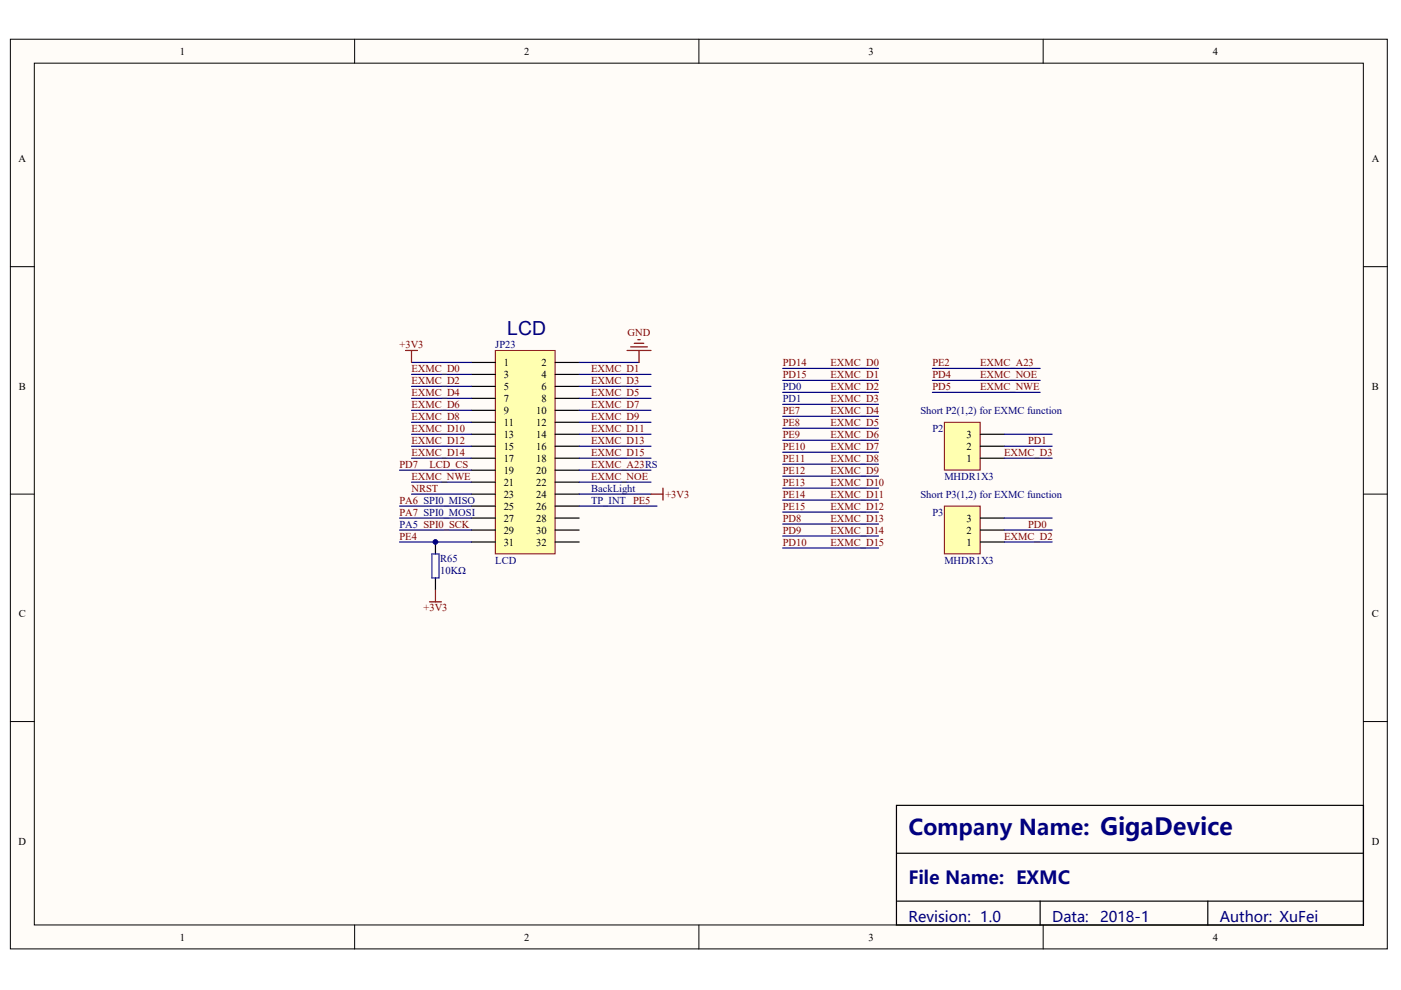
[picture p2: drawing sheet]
<svg xmlns="http://www.w3.org/2000/svg" width="297mm" height="210mm" viewBox="0 0 297 210" stroke-linecap="round" stroke-linejoin="round" font-family="sans-serif">
<defs><g id="words">
<text font-size="4.6" fill="#000080" x="192.6" y="177.1">Company Name: GigaDevice</text>
<text font-size="4.1" fill="#000080" x="107.6" y="70.9">LCD</text>
<text font-size="3.8" fill="#000080" x="192.6" y="187.5">File Name: EXMC</text>
<g font-size="3.1" fill="#000080">
<text x="192.6" y="195.4">Revision: 1.0</text>
<text x="223.1" y="195.4">Data:</text>
<text x="233.2" y="195.4">2018-1</text>
<text x="258.6" y="195.4">Author: XuFei</text>
</g>
<g font-size="2.2">
<text x="38.1" y="11.6">1</text>
<text x="111.1" y="11.6">2</text>
<text x="184.1" y="11.6">3</text>
<text x="257.1" y="11.6">4</text>
<text x="3.9" y="34.4">A</text>
<text x="290.8" y="34.4">A</text>
<text x="106.8" y="77.6">1</text>
<text x="114.8" y="77.6">2</text>
<text x="4" y="82.6">B</text>
<text x="106.8" y="80.2">3</text>
<text x="106.8" y="82.7">5</text>
<text x="114.8" y="80.2">4</text>
<text x="114.8" y="82.7">6</text>
<text x="290.9" y="82.6">B</text>
<text x="106.8" y="85.2">7</text>
<text x="106.8" y="87.8">9</text>
<text x="113.7" y="87.8">10</text>
<text x="114.8" y="85.2">8</text>
<text x="106.8" y="90.3">11</text>
<text x="106.8" y="92.8">13</text>
<text x="106.8" y="95.4">15</text>
<text x="113.7" y="90.3">12</text>
<text x="113.7" y="92.8">14</text>
<text x="113.7" y="95.4">16</text>
<text x="204.9" y="95.4">2</text>
<text x="204.9" y="92.8">3</text>
<text x="106.8" y="97.9">17</text>
<text x="106.8" y="100.5">19</text>
<text x="113.7" y="97.9">18</text>
<text x="113.7" y="100.5">20</text>
<text x="204.9" y="97.9">1</text>
<text x="106.8" y="103">21</text>
<text x="106.8" y="105.5">23</text>
<text x="113.7" y="103">22</text>
<text x="113.7" y="105.5">24</text>
<text x="106.8" y="108.1">25</text>
<text x="106.8" y="110.6">27</text>
<text x="106.8" y="113.2">29</text>
<text x="113.7" y="108.1">26</text>
<text x="113.7" y="110.6">28</text>
<text x="113.7" y="113.2">30</text>
<text x="204.9" y="113.2">2</text>
<text x="204.9" y="110.6">3</text>
<text x="106.8" y="115.7">31</text>
<text x="113.7" y="115.7">32</text>
<text x="204.9" y="115.7">1</text>
<text x="4" y="130.9">C</text>
<text x="290.9" y="130.9">C</text>
<text x="3.9" y="179.1">D</text>
<text x="290.8" y="179.1">D</text>
<text x="38.1" y="199.4">1</text>
<text x="111.1" y="199.4">2</text>
<text x="184.1" y="199.4">3</text>
<text x="257.1" y="199.4">4</text>
</g>
<g font-size="2.2" fill="#800000">
<text x="133.1" y="71.3">GND</text>
<text x="84.7" y="73.8">+3V3</text>
<text x="165.9" y="77.6">PD14</text>
<text x="176.1" y="77.6">EXMC_D0</text>
<text x="197.7" y="77.6">PE2</text>
<text x="207.8" y="77.6">EXMC_A23</text>
<text x="87.2" y="78.9">EXMC_D0</text>
<text x="87.2" y="81.4">EXMC_D2</text>
<text x="87.2" y="84">EXMC_D4</text>
<text x="125.3" y="78.9">EXMC_D1</text>
<text x="125.3" y="81.4">EXMC_D3</text>
<text x="125.3" y="84">EXMC_D5</text>
<text x="165.9" y="80.2">PD15</text>
<text x="176.1" y="80.2">EXMC_D1</text>
<text x="176.1" y="82.7">EXMC_D2</text>
<text x="197.7" y="80.2">PD4</text>
<text x="197.7" y="82.7">PD5</text>
<text x="207.8" y="82.7">EXMC_NWE</text>
<text x="207.8" y="80.2">EXMC_NOE</text>
<text x="87.2" y="86.5">EXMC_D6</text>
<text x="87.2" y="89">EXMC_D8</text>
<text x="125.3" y="86.5">EXMC_D7</text>
<text x="125.3" y="89">EXMC_D9</text>
<text x="165.9" y="87.8">PE7</text>
<text x="176.1" y="85.2">EXMC_D3</text>
<text x="176.1" y="87.8">EXMC_D4</text>
<text x="87.2" y="91.6">EXMC_D10</text>
<text x="87.2" y="94.1">EXMC_D12</text>
<text x="125.3" y="91.6">EXMC_D11</text>
<text x="125.3" y="94.1">EXMC_D13</text>
<text x="165.9" y="90.3">PE8</text>
<text x="165.9" y="92.8">PE9</text>
<text x="165.9" y="95.4">PE10</text>
<text x="176.1" y="90.3">EXMC_D5</text>
<text x="176.1" y="92.8">EXMC_D6</text>
<text x="176.1" y="95.4">EXMC_D7</text>
<text x="218" y="94.1">PD1</text>
<text x="84.7" y="99.2">PD7</text>
<text x="87.2" y="96.7">EXMC_D14</text>
<text x="87.2" y="101.7">EXMC_NWE</text>
<text x="91.1" y="99.2">LCD_CS</text>
<text x="125.3" y="96.7">EXMC_D15</text>
<text x="125.3" y="99.2">EXMC_A23RS</text>
<text x="125.3" y="101.7">EXMC_NOE</text>
<text x="165.9" y="97.9">PE11</text>
<text x="165.9" y="100.5">PE12</text>
<text x="176.1" y="97.9">EXMC_D8</text>
<text x="176.1" y="100.5">EXMC_D9</text>
<text x="212.9" y="96.7">EXMC_D3</text>
<text x="84.7" y="106.8">PA6 SPI0_MISO</text>
<text x="87.2" y="104.3">NRST</text>
<text x="141.1" y="105.5">+3V3</text>
<text x="165.9" y="103">PE13</text>
<text x="165.9" y="105.5">PE14</text>
<text x="176.1" y="103">EXMC_D10</text>
<text x="176.1" y="105.5">EXMC_D11</text>
<text x="84.7" y="109.3">PA7 SPI0_MOSI</text>
<text x="165.9" y="108.1">PE15</text>
<text x="165.9" y="110.6">PD8</text>
<text x="165.9" y="113.2">PD9</text>
<text x="176.1" y="108.1">EXMC_D12</text>
<text x="176.1" y="110.6">EXMC_D13</text>
<text x="176.1" y="113.2">EXMC_D14</text>
<text x="218" y="111.9">PD0</text>
<text x="84.7" y="114.4">PE4</text>
<text x="165.9" y="115.7">PD10</text>
<text x="176.1" y="115.7">EXMC_D15</text>
<text x="212.9" y="114.4">EXMC_D2</text>
<text x="89.8" y="129.6">+3V3</text>
</g>
<g font-size="2.2" fill="#000080">
<text x="105" y="73.8">JP23</text>
<text x="165.9" y="82.7">PD0</text>
<text x="165.9" y="85.2">PD1</text>
<text x="195.1" y="87.8">Short P2(1,2) for EXMC function</text>
<text x="197.7" y="91.6">P2</text>
<text x="200.2" y="101.7">MHDR1X3</text>
<text x="125.3" y="104.3">BackLight</text>
<text x="125.3" y="106.8">TP_INT PE5</text>
<text x="195.1" y="105.5">Short P3(1,2) for EXMC function</text>
<text x="84.7" y="111.9">PA5 SPI0_SCK</text>
<text x="197.7" y="109.3">P3</text>
<text x="93.3" y="119.2">R65</text>
<text x="105" y="119.5">LCD</text>
<text x="200.2" y="119.5">MHDR1X3</text>
<text x="93.3" y="121.8">10KΩ</text>
</g>
</g></defs>
<g fill="#fffcf8" stroke="#000" stroke-width=".21">
<path d="M2.2 8.3h291.9v192.9h-291.9z"/>
<path d="M7.3 13.4h281.8v182.7h-281.8z"/>
</g>
<path d="M75.2 8.3v5.1M148.2 8.3v5.1M221.2 8.3v5.1M2.2 56.5h5.1M289.1 56.5h5.1M2.2 104.8h5.1M289.1 104.8h5.1M2.2 153h5.1M289.1 153h5.1M75.2 196.1v5.1M148.2 196.1v5.1M221.2 196.1v5.1" fill="none" stroke="#000" stroke-width=".21"/>
<path d="M190.1 170.8h99v25.3h-99zM190.1 180.9h99M190.1 191.1h99M220.5 191.1v5M256.1 191.1v5" fill="none" stroke="#000" stroke-width=".25"/>
<g fill="none" stroke="#000080" stroke-width=".25">
<path d="M165.9 78.1h20.4M197.7 78.1h22.8M165.9 80.7h20.4M165.9 83.2h20.4M165.9 85.7h20.4M165.9 88.3h20.4M165.9 90.8h20.4M165.9 93.3h20.4M165.9 95.9h20.4M165.9 98.4h20.4M197.7 80.7h22.8M197.7 83.2h22.8"/>
<path d="M165.9 101h20.4M165.9 103.5h20.4M165.9 106h20.4M165.9 108.6h20.4M165.9 111.1h20.4M165.9 113.6h20.4M165.9 116.2h20.4"/>
</g>
<path d="M105 74.3h12.7v43.1h-12.7z" fill="#ffffb0" stroke="#800000" stroke-width=".21"/>
<g fill="none" stroke="#000" stroke-width=".25">
<path d="M99.9 76.8h5.1M99.9 79.4h5.1M117.7 76.8h5.1M117.7 79.4h5.1M99.9 81.9h5.1M99.9 84.5h5.1M99.9 87h5.1M99.9 89.5h5.1M99.9 92.1h5.1M99.9 94.6h5.1M99.9 97.2h5.1M99.9 99.7h5.1"/>
<path d="M117.7 81.9h5.1M117.7 84.5h5.1M117.7 87h5.1M117.7 89.5h5.1M117.7 92.1h5.1M117.7 94.6h5.1M117.7 97.2h5.1M117.7 99.7h5.1M92.3 114.9v2.6M99.9 102.2h5.1M99.9 104.8h5.1M99.9 107.3h5.1"/>
<path d="M99.9 109.8h5.1M99.9 112.4h5.1M99.9 114.9h5.1M117.7 102.2h5.1M117.7 104.8h5.1M117.7 107.3h5.1M117.7 109.8h5.1M117.7 112.4h5.1M117.7 114.9h5.1M92.3 122.5v2.6"/>
</g>
<g fill="none" stroke="#000080" stroke-width=".25">
<path d="M87.2 76.8h12.7M87.2 79.4h12.7M122.8 76.8h12.7M122.8 79.4h15.2M84.7 99.7h15.2M87.2 81.9h12.7M87.2 84.5h12.7M87.2 87h12.7M87.2 89.5h12.7M87.2 92.1h12.7M87.2 94.6h12.7M87.2 97.2h12.7"/>
<path d="M122.8 81.9h15.2M122.8 84.5h15.2M122.8 87h15.2M122.8 89.5h15.2M122.8 92.1h15.2M122.8 94.6h15.2M122.8 97.2h15.2M122.8 99.7h15.2M84.7 107.3h15.2M84.7 109.8h15.2M84.7 112.4h15.2M84.7 114.9h15.2"/>
<path d="M87.2 102.2h12.7M87.2 104.8h12.7M122.8 102.2h15.2M122.8 104.8h15.2M122.8 107.3h16.5"/>
</g>
<path d="M86 74.3h2.5M87.2 74.3v2.5M132.9 74.3h5.1M133.7 73.5h3.6M134.5 72.8h2M135.2 72h.5M135.5 74.3v2.5M138 104.8h2.6M140.6 103.5v2.5M91.1 127.6h2.5M92.3 125.1v2.5" fill="none" stroke="#800000" stroke-width=".25"/>
<path d="M91.6 117.5h1.5v5h-1.5z" fill="none" stroke="#00f" stroke-width=".25"/>
<path d="M200.2 89.5h7.6v10.2h-7.6z" fill="#ffffb0" stroke="#800000" stroke-width=".21"/>
<path d="M207.8 97.2h5.1M207.8 94.6h5.1M207.8 92.1h5.1" fill="none" stroke="#000" stroke-width=".25"/>
<path d="M200.2 107.3h7.6v10.1h-7.6z" fill="#ffffb0" stroke="#800000" stroke-width=".21"/>
<path d="M207.8 114.9h5.1M207.8 112.4h5.1M207.8 109.8h5.1" fill="none" stroke="#000" stroke-width=".25"/>
<path d="M212.9 94.6h10.2M212.9 97.2h10.2M212.9 92.1h10.2M212.9 109.8h10.2M212.9 112.4h10.2M212.9 114.9h10.2" fill="none" stroke="#000080" stroke-width=".25"/>
<circle cx="92.3" cy="114.9" r=".5" fill="#000080" stroke="#000080" stroke-width=".21"/>
<use href="#words"/>
</svg>
